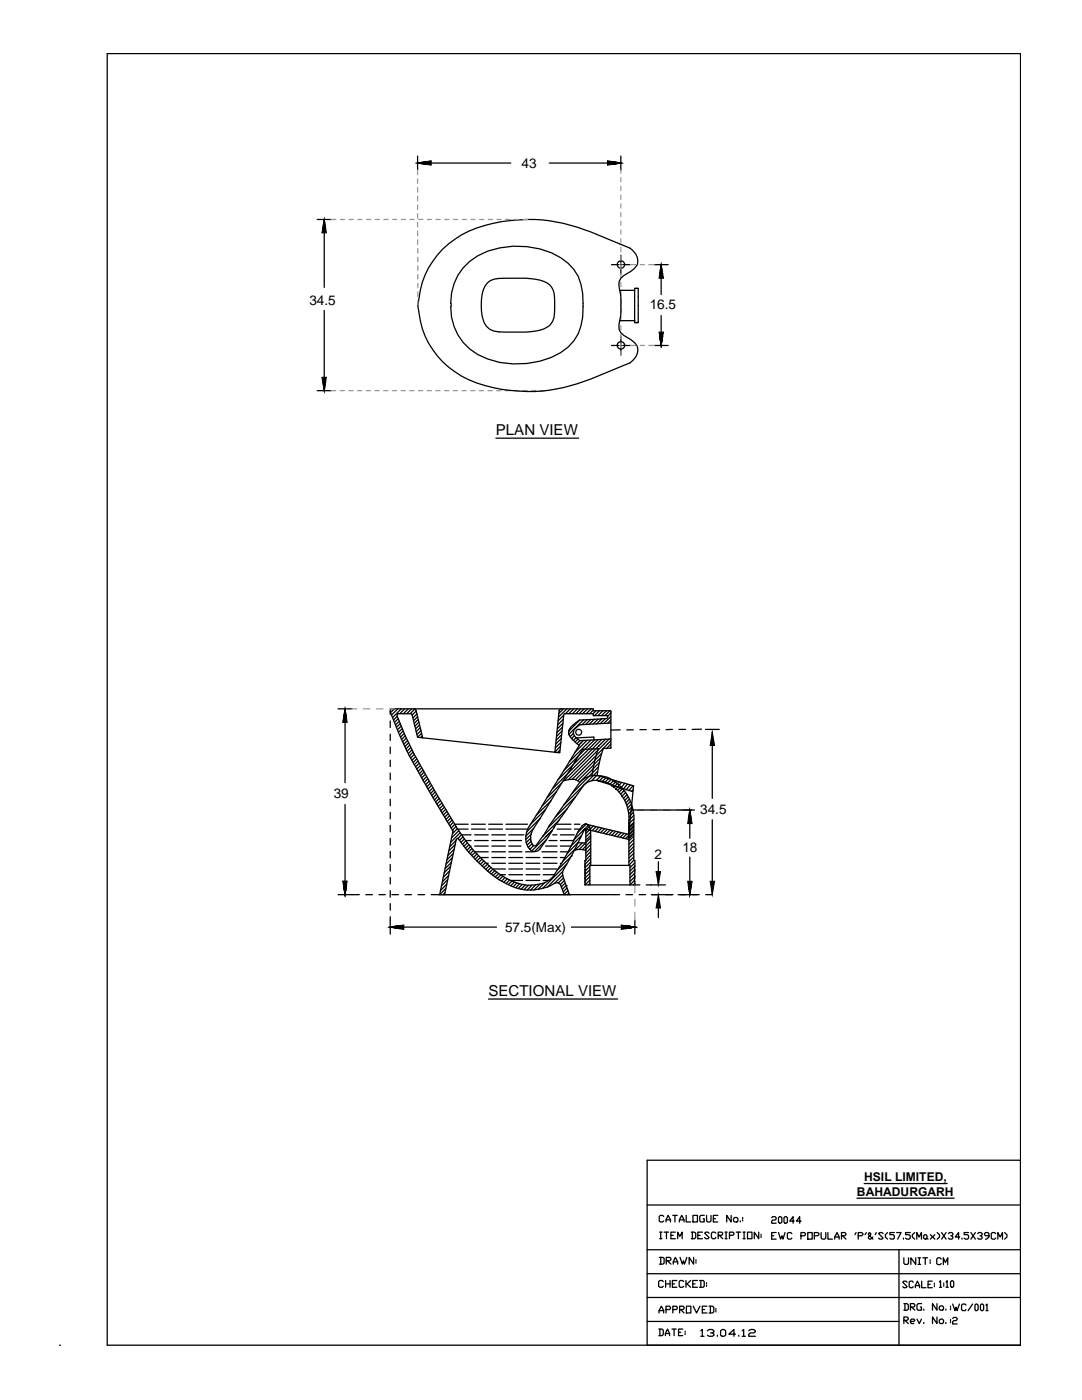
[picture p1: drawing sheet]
<svg xmlns="http://www.w3.org/2000/svg" width="216mm" height="279mm" viewBox="0 0 216 279" stroke-linecap="round" stroke-linejoin="round" font-family="sans-serif">
<defs><g id="words">
<g font-size="3">
<text x="98.9" y="86.8">PLAN VIEW</text>
<text x="97.5" y="198.7">SECTIONAL VIEW</text>
</g>
<g font-size="2.7">
<text x="104.1" y="33.4">43</text>
<text x="61.7" y="60.9">34.5</text>
<text x="129.6" y="61.7">16.5</text>
<text x="66.6" y="159.2">39</text>
<text x="139.7" y="162.4">34.5</text>
<text x="130.6" y="171.5">2</text>
<text x="136.2" y="170.1">18</text>
<text x="100.8" y="186">57.5(Max)</text>
</g>
<g font-size="2.4">
<text x="171" y="238.6">BAHADURGARH</text>
<text x="172.4" y="235.7">HSIL LIMITED,</text>
</g>
</g></defs>
<!-- layer: 0 -->
<g fill="none" stroke="#000" stroke-width=".25">
<path d="M21.4 10.7h182.2v257.8h-182.2zM83.3 31.1v2.8M83.4 32.5h18.5M109.6 32.5h14.3M123.9 31.1v2.8M63.3 43.8h2.8M64.7 43.8v13.5M88.3 49.7a22.7 22.7 0 0 1 15.2-5.8 30.3 30.3 0 0 1 14.4 2.4l5.7 2.4a4.8 4.8 0 0 1 3.3 2 2.32 2.32 0 0 1-1 3.4l-1.5 .9a2.17 2.17 0 0 0-.8 2.6 20.5 20.5 0 0 1-.1 7.5v.7l.4 .6 .5 .5a4.5 4.5 0 0 1 2.8 2.5 3 3 0 0 1-1.5 3 80.6 80.6 0 0 1-13.3 5 30.9 30.9 0 0 1-20.3-2.3 17.3 17.3 0 0 1-8.7-14.1 17.2 17.2 0 0 1 4.9-11.3zM97.3 56.5a4.6 4.6 0 0 1 3.6-1 26 26 0 0 1 6.9 .4 3.5 3.5 0 0 1 2.9 4.1v1.8a3.7 3.7 0 0 1-3.8 4.3 39.4 39.4 0 0 1-8.4 0 4 4 0 0 1-2.4-4.1 7.7 7.7 0 0 1 1.2-5.5zM122 52.8h1.5M123.6 57.9h3M123.8 52.8h.2"/>
<path d="M123.9 51v1.4M123.9 52.7v.2M123.9 53.2v1.5M124.3 52.8h1.5M126.6 57.6h.8M126.6 57.9v6.1M127.4 57.6h-.8v.3M127.4 57.6v6.8h-.8v-.4M130.6 52.8h2.7M131.9 52.8v6M63.3 78h2.8M64.7 62v16"/>
<path d="M89.9 60.6a11 11 0 0 1 9.8-11.1 16.3 16.3 0 0 1 13.6 3 8.5 8.5 0 0 1 3 6 23.2 23.2 0 0 1-.4 6.6 9.1 9.1 0 0 1-5.9 6.2 17.7 17.7 0 0 1-14.7-.5 10.7 10.7 0 0 1-5.4-9.6M90 60.6v.6M122 68.9h1.5M123.6 64h3M123.8 68.9h.2M123.9 67.1v1.5M123.9 68.8v.3M123.9 69.4v1.5M124.3 68.9h1.5M126.6 64.4h.8M130.6 68.9h2.7M131.9 63v5.9"/>
<path d="M98.9 87.4h16.6M67.5 141.5h2.7M68.8 141.5v14.7M77.9 142.1a86.8 86.8 0 0 0 8 16.3l4.5 7.4M77.9 141.9v.7M77.9 143.9v1.3M77.9 146.5v1.3M77.9 149.1v1.3M77.9 151.7v1.3M77.9 154.3v1.3M77.9 156.9v1.3M77.9 159.5v1.3"/>
<path d="M78.3 141.5h40.1v.3h3.3l-1 1M78.3 141.4l-.4 .2v.4M78.7 141.5l-.8 .7M79.2 142.8l1.6 3.9a186.8 186.8 0 0 0 12 20.9 31.3 31.3 0 0 0 7.8 7.4 9.2 9.2 0 0 0 7.4 1.4M79.3 142.9l-.8 .8M79.4 141.5l-1.3 1.2M79.5 143.4l-.8 .8M79.5 142.4h2.4M79.5 142.4l-.2 .1v.3M79.7 143.9l-.8 .8M79.9 144.4l-.8 .7M80.1 141.5l-1.8 1.7"/>
<path d="M80.1 144.9l-.8 .8M80.3 145.4l-.8 .7M80.4 145.9l-.7 .7M80.7 146.4l-.8 .7M80.7 141.5l-.9 .9M80.9 146.8l-.8 .8M81.1 147.3l-.8 .8M81.3 147.8l-.7 .7M81.5 141.5l-1 .9M81.5 148.3l-.7 .7M81.7 148.7l-.7 .8M82 142.4l.2 .2"/>
<path d="M82 149.2l-.8 .7M82.1 141.5l-.9 .9M82.2 149.7l-.7 .7M82.2 142.6l1.1 4.5M82.4 150.1l-.7 .8M82.6 141.5h.2l.2 .3 1.3 5.5M82.6 150.6l-.7 .7M82.8 141.5l-1 .9M82.9 151l-.7 .8M83 141.9l-.8 .8M83.2 151.5l-.8 .7M83.2 142.5l-.8 .8"/>
<path d="M83.3 147.1l28 3.1 .4-.5M83.3 143l-.8 .8M83.4 151.9l-.8 .7M83.5 143.6l-.9 .8M83.6 144.1l-.8 .8M83.6 152.3l-.7 .8M83.7 144.7l-.8 .8M83.8 145.2l-.8 .8M83.9 152.8l-.7 .7M84 145.8l-.8 .8M84.1 146.3l-.8 .8M84.1 153.2l-.7 .8"/>
<path d="M84.3 146.9l-.3 .3M84.4 153.7l-.7 .7M84.6 154.1l-.7 .7M84.9 154.5l-.8 .8M85.1 155l-.7 .7M85.4 155.4l-.8 .8M85.6 155.9l-.7 .7M85.9 156.3l-.8 .7M86.1 156.7l-.7 .8M86.4 157.2l-.7 .7M86.6 157.6l-.7 .8M86.8 158.1l-.6 .7"/>
<path d="M87.1 158.5l-.7 .7M87.3 158.9l-.6 .8M87.6 159.4l-.7 .7M87.9 159.8l-.7 .7M110 159.8l-3 2.9M111 158l-2.9 2.9M111.8 149l-1.1 1.1M111.9 148.2l-1.1 1.1M112 147.4l-1.1 1.1M112.1 141.5h-.3l-.2 .4-.9 8.2 1 .1 .8-7.5M112.1 146.6l-1.1 1.1M112.1 156.2l-3 3"/>
<path d="M112.2 145.9l-1.1 1.1M112.2 145.1l-1.1 1.1M112.3 155.9l.7-.2a2.32 2.32 0 0 1 2.7 .5l-6.2 8.8M112.3 144.3l-1.1 1.1M112.4 143.6l-1.1 1M112.5 142.8l-1.1 1.1M112.5 141.5l-1 .9M112.7 142.4h5.7v.4h2.6M112.8 142.4l-.3 .2M113.1 141.5l-1.7 1.6M113.8 141.5l-1 .9M113.8 153.4h.1"/>
<path d="M114.4 146.4l-.6 .6M114.5 141.5l-1 .9M114.6 152.2l1.7-2.7 3.1-.1a25.7 25.7 0 0 0-1.3 5.4M114.6 146.8l-.5 .6M114.9 159l-4.1 4.1M114.9 147.2l-.5 .6M115 147.3l3.5-.2v.5M115 151.5l-7.2 11.8M115.2 141.5l-1 .9M115.3 147.5l-.6 .6M115.7 143.7l-2.2 2.2 .1-.2M115.7 147.8l-.6 .6"/>
<path d="M115.9 141.5l-1 .9M116.4 147.8l-.9 .9M116.4 143.7l-2.9 2.8h.1M116.6 141.5l-1 .9M117.2 143.6l-1.1 1M117.2 147.7l-2.5 2.5M117.2 141.5l-.9 .9M117.9 143.6l-1 1M117.9 147.7l-4.3 4.3M118 141.5l-1 .9M118.4 141.7l-.7 .7M118.6 143.5l-1 1.1"/>
<path d="M118.6 147.6l-6.1 6.2M118.9 141.8l-.6 .6M119.1 154.7l-1.1 1.1M119.1 155.8l7.2 2.2M119.2 155.8l2.1 .5M119.2 155.8h-1a3.1 3.1 0 0 0-1.7 .9l-6 8.6M119.2 154l-6.7 6.7M119.3 154.8l7.1 2-1 9.7M119.3 154.8a6.2 6.2 0 0 1 4.7 2.4 9.2 9.2 0 0 1 2.5 6.3M119.3 154.8a4 4 0 0 0-3.6 1.3M119.4 143.5l-1.1 1M119.4 147.6l-8 8"/>
<path d="M119.4 153.1l-5.3 5.3M119.5 152.3l-3.8 3.8M119.6 141.8l-1 1M119.8 151.3l-4.5 4.5M119.8 154.9l-.8 .9M120 150.4l-5.2 5.2M120.1 143.5l-1 1M120.1 147.6l-9.8 9.8M120.3 141.8l-1 1M120.3 155.1l-.7 .7M120.4 149.4l-6.2 6.1M120.4 149.3a24.6 24.6 0 0 0-1.2 5.5"/>
<path d="M120.8 143.4l-1 1M120.8 155.3l-.6 .6M120.8 147.5l-8.3 8.3M121 143.4l-5.4 .3-.7 .5a2.44 2.44 0 0 0-1.4 2.3l.2 .3a5.7 5.7 0 0 0 1.9 1.9l-10 16.3M121 141.8l-1 1M121 142.8l.3 .2M121.2 143v.2M121.3 143.1l-.3 .3M121.3 156.3a8.2 8.2 0 0 1 4.2 7.2v9.2M121.5 155.3l-.8 .8M121.6 147.5l-8.2 8.1M121.7 141.8l.2 .2"/>
<path d="M121.9 144.3l-6.2 .3-.8 .7a1.12 1.12 0 0 0 0 1.8l.8 .7M121.9 142.3l-.7 .7M121.9 147.5l-6.2 .3M121.9 143l-1.4 1.4M121.9 148.5l-.8 .8M121.9 147.8l-1.5 1.6M121.9 149.2l-.1 .1M121.9 155.6l-.7 .7M121.9 142.1v7.2l-1.5 .1M121.9 143.7l-.6 .6M122.5 155.7l-.9 .9M123 155.9l-1 1"/>
<path d="M123.5 156l-1.1 1.2M123.8 145.7h-1.9M123.8 157.1l-.6 .7M124 156.2l-1.2 1.4M124.2 157.4l-.7 .7M124.5 157.8l-.7 .7M124.6 156.3l-.8 1.1M124.8 158.2l-.7 .8M125.1 145.7h1.3M125.1 158.6l-.7 .7M125.2 156.5l-.9 1.1M125.4 159l-.8 .8"/>
<path d="M125.6 159.5l-.7 .8M125.7 156.7l-.8 1M125.8 160l-.8 .7M126.3 157.6l-.3 .3M126.3 156.8l-.9 1M127.7 145.6h1.3M130.3 145.6h1.3M134.2 145.6h-1.3M135.5 145.6h1.3M140 145.5l-1.9 .1M140.8 145.6h2.7M142.1 146.1v13.2"/>
<path d="M67.5 178.5h4.2M68.8 160.6v17.9M73 178.5h1.3M75.6 178.5h1.3M77.9 162.1v1.3M77.9 164.7v1.3M77.9 167.3v1.3M77.9 169.9v1.3M77.9 172.5v1.3M77.9 175.1v1.3M77.9 177.7v1.4M78.2 178.5h1.3"/>
<path d="M80.8 178.5h1.3M83.4 178.5h1.3M86 178.5h37.6M88.2 160.3l-.8 .6M88.4 160.7l-.7 .7M88.7 161.1l-.8 .7M88.8 178.2l-.4 .3M88.9 161.5l-.7 .7M89.2 176.4l-1.3 1.3M89.2 162l-.8 .7M89.3 175.5l-1.2 1.3M89.4 162.4l-.7 .7"/>
<path d="M89.5 174.7l-1.2 1.3M89.7 162.8l-.7 .8M89.7 173.8l-1.3 1.3M89.9 172.9l-1.3 1.3M89.9 163.3l-.7 .7M90.1 172.1l-1.3 1.2M90.2 163.7l-.7 .7M90.3 171.2l-1.3 1.3M90.4 166l-2.7 12.5 1.3-1.2M90.4 165.8v.2M90.4 170.3l-1.2 1.3M90.4 164.1l-.6 .7"/>
<path d="M90.6 169.4l-1.2 1.3M90.7 164.5h2.7M90.7 164.5l-.7 .8M90.8 168.6l-1.3 1.2M91 167.7l-1.2 1.3M91 165l-.7 .7M91.2 165.4l-.9 1M91.3 165.5h2.1M91.5 167.5a27.3 27.3 0 0 0 9.4 8.8 9.4 9.4 0 0 0 9.7 0M91.5 167.4a.28 .28 0 0 0-.3-.1 .28 .28 0 0 0-.2 .2l-2.3 11M91.5 165.8l-1.4 1.4M91.8 166.2l-1.9 1.9"/>
<path d="M92.4 167l-.7 .7M92.7 167.4l-.7 .7M92.9 167.8h1.1M93 167.8l-.7 .7M93.3 168.2l-.7 .7M93.6 168.6l-.7 .7M93.8 168.9h.2M93.9 169l-.7 .7M94 166.6h-1.9l-.8 .8M94.1 165.5h2.7M94.1 164.5h2.7M94.2 169.4l-.7 .6"/>
<path d="M94.5 169.7l-.7 .7M94.7 168.9h2.7M94.7 166.6h2.7M94.7 167.8h2.7M94.8 170h2.6M94.8 170.1l-.7 .7M95.2 170.4l-.7 .7M95.5 170.8l-.7 .7M96.2 171.5l-.7 .7M96.5 171.8l-.6 .7M96.9 172.2l-.7 .6M97 172.3h.4"/>
<path d="M97.3 172.5l-.8 .7M97.4 171.1h-1.5l-.8 .7M97.5 165.5h2.8M97.5 164.5h2.8M97.6 172.8l-.7 .7M98 173.1l-.7 .7M98.1 168.9h2.8M98.1 170h2.8M98.1 171.1h2.8M98.1 172.3h2.8M98.1 166.6h2.8M98.1 167.8h2.8"/>
<path d="M98.3 173.4h2.6M98.4 173.5l-.8 .6M98.7 173.8l-.7 .6M99.1 174.1l-.7 .6M99.5 174.4l-.7 .6M99.9 174.6h1M99.9 174.6l-.7 .7M100.3 174.9l-.7 .7M100.8 175.1l-.7 .7M100.9 165.5h4.4M100.9 164.5h4.4M101.2 175.4l-.7 .7"/>
<path d="M101.5 168.9h2.4M101.5 170h2.7M101.5 171.1h2.8M101.5 172.3h2.8M101.5 173.4h2.8M101.5 174.6h2.8M101.5 166.6h3M101.5 167.8h2.6M101.7 175.6l-.7 .7M101.9 175.7h2.4M102.2 175.8l-.8 .8M102.6 176.1l-.7 .7"/>
<path d="M103.1 176.2l-.7 .8M103.6 176.4l-.7 .8M104.2 176.5l-.8 .8M104.8 176.6l-.9 .9M104.9 170h1.5M105 171.1h2.7M105 172.3h2.7M105 173.4h2.7M105 174.6h2.7M105 175.7h2.7M105 168.1l.6 1.3M105.4 176.7l-.9 .9"/>
<path d="M105.6 164.9l-.5 1.2M105.6 169.4a1.29 1.29 0 0 0 2.2 0M105.9 167.3l-.9 .8M106 167.9l-.8 .7M106 166.5l-1.1 1M106.1 168.4l-.7 .7M106.1 176.6l-.9 1.1M106.4 168.8l-.7 .7M106.5 165.3l-1.6 1.6M106.9 176.6l-1.1 1.1M107.8 176.4l-1.2 1.2M107.8 163.3l-2.7 2.7-.2 .9 .1 1.2"/>
<path d="M107.8 163.3l-.7 1a4.4 4.4 0 0 0-1.2 3.3l.4 1M108.1 170h3M108.4 171.1h2.7M108.4 172.3h2.7M108.4 173.4h2.7M108.4 174.6h2.2M108.4 175.7h1.1M108.7 176.1l-1.3 1.4M108.8 167.1l1.4-1.4-4.1 4.1M108.9 168.9h2.2M108.9 161.5l-3.1 3.1M109 167.6l-2.3 2.4"/>
<path d="M109.5 167.8h1.6M109.7 164.7l-1.1 1.9-1.6 2a.46 .46 0 0 1-.7 0M110.3 166.6h.8M110.6 165l-2.8 4.4M110.6 176.3l.8-.1 .5 .5M110.7 174.5l-1.1 1.2-1.6 .7M111.2 165.5h2.7M111.2 164.5h2.7M111.6 163.7l-3.3 3.2M111.8 168.9h2.1M111.8 170h1.5M111.8 171.1h.9"/>
<path d="M111.8 172.3h.3M111.8 166.6h2.8M111.8 167.8h2.7M111.9 176.7l.7 1.8M112.2 174l-3 3M112.3 174.7l1.3 3.8M112.3 174.7l-1.7 1.6M112.4 173.6l-.2 .6 .1 .5M112.5 175.2l-1.1 1M112.6 175.7l-.8 .8M112.7 176.3l-.7 .7M113 176.8h.1"/>
<path d="M113 176.8l-.8 .7M113.1 172.5l-4.8 4.8M113.1 177.2l-.7 .8M113.2 161.4l-3.8 3.7M113.3 177.7l-.8 .8M113.5 178.3l-.3 .2M114 170.9l-2.8 2.8M114 170.8h.1M114 170.8l-1.6 2.8M114.6 169.7l-.6 1.1M114.6 165.5h1.1M114.6 164.5h1.1"/>
<path d="M114.7 169.5l-2.4 2.4M115.1 166.4l-.3 .6a49.9 49.9 0 0 1-4.1 7.5M115.3 168.2l-.7 1.5 .7-.2 1.6 .2M115.3 168.2h1.6M115.3 168.1l-2.1 2.2M115.9 167.1l-.2 .3M116 166.8l-2.1 2.1M116.2 164.8a.87 .87 0 0 1 .9-.3 .87 .87 0 0 1 .6 .8l.2 .7M116.2 168.2l-1.5 1.5M116.2 164.8l-1.1 1.7M116.3 165.8l.5-.4 .1 .6M116.3 165.8v.1"/>
<path d="M116.7 165.4l8.7 2.1v-1M116.7 172.8v3.3M116.7 175.8v.8h11M116.7 171.7v1.4M116.9 165.8v5.9h-.2v.2M116.9 164.5l-1.7 1.7M116.9 165.7l-.1-.1-.2 .1-1.3 2.5M117.7 175.7l-1 .9v-.2M117.7 165.3h.1M117.7 173.6l-.9 .9M117.7 174.3l-1 .9M117.7 174.9l-1 1"/>
<path d="M117.7 176.3l-.3 .3M117.7 172.9l-1 1M117.8 165.4l-.9 1M117.8 166.1l.1 6.6M117.9 172.7h.1M117.9 168.6l-1.1 1.1M117.9 169.3l-1 1M117.9 167.2l-2.4 2.3M117.9 167.9l-1.7 1.7M117.9 170l-1 .9M117.9 170.6l-1 1M117.9 172l-1.1 1.1"/>
<path d="M117.9 171.3l-1.2 1.2M117.9 164.7l-1 1M117.9 166.1l-1 .9M117.9 166.7l-1 1M118.4 164.8l-.8 .8M119 165l-.8 .8M119.5 165.1l-.8 .8M120.1 165.3l-.8 .8M120.6 165.4l-.8 .8M121.2 165.5l-.8 .8M121.8 165.6l-.9 .8M122.3 165.8l-.8 .8"/>
<path d="M122.9 165.9l-.8 .8M123.4 166l-.8 .8M124 166.1l-.8 .9M124.5 166.3l-.8 .8M124.9 178.5h1.3M125.1 166.4l-.8 .8M125.4 166.5l-8.6-2 .6 .2-2.9 2.9M126 161.7h12.6M126 160.5l-.8 .8M126.1 161l-.8 .8M126.3 161.6l-.9 .8M126.4 162.1l-.9 1"/>
<path d="M126.5 163.6v8.1h.2v1.2l-1 .9M126.5 165.5l-1 1M126.5 166.2l-1 1M126.5 164.1l-1 1M126.5 163.4l-1 1M126.5 168.9l-1 1M126.5 169.6l-1 1M126.5 170.3l-1 1M126.5 171l-1 1M126.5 171.7l-1 1M126.5 162.8l-1 .9M126.5 168.3l-1 .9"/>
<path d="M126.5 164.8l-1 1M126.5 166.9l-1 .9M126.5 167.5l-1 1M126.5 165l-1 1M126.5 165.7l-1.7 1.7M126.5 166.4l-1 1M126.5 164.4l-1 .9M126.6 175.7l-.9 .9v-3.9h-8v3.9M126.6 174.3l-.9 .9M126.7 172.8v3.8M126.7 172.2l-1 1M126.7 174.9l-1 1"/>
<path d="M126.7 176.3l-.3 .3M126.7 173.6l-1 .9M127.5 178.5h1.3M129 176.6h3.8M130 178.5h4.3M131.4 172v4.6M131.4 179.7v3.4M135.3 178.5h4.2M137.6 161.7v5.6M137.6 171.1v7.4M142.1 163.6v14.9h-1.3M77.9 185h21.2"/>
<path d="M77.9 180.3v1.3M77.9 183v3.4M97.5 199.4h25.7M114 185h12.7M126.7 183.6v2.8M129.1 231.5h74.5v37h-74.5zM171 239.1h19.4M172.4 236.2h16.6M129.1 258.9h74.5M129.1 254.2h74.5M129.1 249.4h74.5M129.1 240.5h74.5"/>
<path d="M131.6 250.9h.7l.2 .2v1l-.2 .2h-.7M131.6 245.9h.5M131.6 247.2h.5M131.8 245.9v1.3M131.8 250.9v1.4M132.3 255.8l-.2-.2h-.4l-.3 .2v.9l.3 .2h.4l.2-.2M132.4 242.8l-.2-.2h-.4l-.3 .2v.9l.3 .2h.4l.2-.2M132.5 245.9h.9M132.8 255.6v1.3M132.8 256.2h.9M132.9 243.9v-.5l.4-.8 .5 .8v.5M132.9 243.4h.9"/>
<path d="M132.9 251.6h.8l.2-.2v-.3l-.2-.2h-.8v1.4M133 245.9v1.3M133.2 251.6l.7 .7M133.7 255.6v1.3M133.9 246.5h.4M134.2 256.2h.4M134.3 242.6h.8M134.3 252.3v-.5l.5-.9 .4 .9v.5M134.3 251.8h.9M134.7 242.6v1.3M134.8 245.9h-.9v1.3h.9M135.1 255.6h-.9v1.3h.9"/>
<path d="M135.2 247.2v-1.3l.5 .8 .4-.8v1.3M135.6 243.9v-.5l.4-.8 .5 .8v.5M135.6 243.4h.9M135.7 250.9l.5 1.4 .2-.7 .2 .7 .4-1.4M136.4 255.8l-.2-.2h-.5l-.2 .2v.9l.2 .2h.5l.2-.2M136.9 255.6v1.3M136.9 242.6v1.3h.9M137.1 256.2l.7 .7M137.8 255.6l-.7 .6h-.2M137.9 245.9h.7l.2 .2v.9l-.2 .2h-.7M138.1 245.9v1.3M138.2 256.2h.5"/>
<path d="M138.3 242.6h.9v1.3h-.9zM138.4 250.9v1.4l-.9-1.4v1.4M138.9 251.4v.2M138.9 251.8v.3M139.2 255.6h-1v1.3h1M139.2 246.5h.5M139.6 255.6h.7l.2 .2v.9l-.2 .2h-.7M139.8 255.6v1.3M140.2 245.9h-1v1.3h1M140.5 242.6h-.7l-.2 .2v.9l.2 .2h.7v-.7h-.2M141 242.6v1.1l.2 .2h.5l.2-.2v-1.1M141 256v.2"/>
<path d="M141 256.5v.2M141.5 246.1l-.2-.2h-.5l-.2 .2 .9 .9-.2 .2h-.5l-.2-.2M142.3 243.2h.5M142.8 246.1l-.2-.2h-.4l-.2 .2v.9l.2 .2h.4l.2-.2M143.2 242.6h-.9v1.3h.9M143.3 246.5h.7l.2-.4-.2-.2h-.7v1.3M143.5 246.5l.7 .7M144.7 245.9h.4M144.7 247.2h.4M144.9 245.9v1.3M145.6 246.5h.6l.2-.4-.2-.2h-.6v1.3M145.9 242.6v1.3l-.9-1.3v1.3"/>
<path d="M146.6 243h.4l.2 .2v.5l-.2 .2h-.4l-.2-.2v-.5zM146.9 245.9h.9M147.3 245.9v1.3M147.7 243.7v.2M148.2 243v.2M148.2 243.4v.3M148.3 245.9h.4M148.3 247.2h.4M148.5 245.9v1.3M149.2 245.9h.8v1.3h-.8zM151.4 245.9v1.3l-.9-1.3v1.3M151.9 246.3v.2"/>
<path d="M151.9 246.7v.3M154 243l.2-.2h.5l.2 .2v.3l-.2 .2h-.5l-.2 .2v.4h.9M154 246.6h.4M154.9 246h-.9v1.3h.9M155.3 246l.5 1.3 .2-.7 .2 .7 .4-1.3M155.3 243l.2-.2 .5 .2v.9l-.2 .2-.5-.2zM156.4 243l.2-.2h.3l.2 .2v.9l-.2 .2h-.3l-.2-.2zM158 246.2l-.2-.2h-.5l-.2 .2v.9l.2 .2h.5l.2-.2M158.5 243.7h-.9l.7-.9v1.3M159.8 246.6h.7l.2-.4-.2-.2h-.7v1.3M159.8 243.7h-.9l.7-.9v1.3M161.2 246h.9v1.3h-.9z"/>
<path d="M162.5 246.6h.7l.2-.2v-.2l-.2-.2h-.7v1.3M163.8 246v1.1l.3 .2h.4l.3-.2v-1.1M165.2 246v1.3h.9M166.6 247.3v-.4l.4-.9 .4 .9v.4M166.6 246.9h.8M167.9 246.6h.7l.2-.4-.2-.2h-.7v1.3M168.1 246.6l.7 .7M170.8 246l-.2 .4M171.3 246.6h.6l.3-.2v-.2l-.3-.2h-.6v1.3M172.9 246l-.3 .4M174.2 246.9l-.4 .4h-.3l-.2-.2v-.2l.5-.5v-.2l-.3-.2-.2 .4 .9 .9M174.9 246l-.3 .4"/>
<path d="M176.2 246.2l-.2-.2h-.5l-.2 .2 .9 .9-.2 .2h-.5l-.2-.2M177.1 246l-.4 .4v.5l.4 .4M178.4 246h-.8v.4h.6l.2 .2v.5l-.2 .2h-.4l-.2-.2M178.9 246h.9l-.7 1.3M179.4 249.4v19.1M180.3 247.1v.2M180.4 251v1.1l.2 .2h.5l.2-.2v-1.1M181 255.9l-.2-.2h-.4l-.3 .2 .9 .9-.2 .2h-.4l-.3-.2M181.6 246h-.9v.4h.7l.2 .2v.5l-.2 .2h-.5l-.2-.2M182.2 255.9l-.2-.2h-.4l-.2 .2v.9l.2 .2h.4l.2-.2M182.5 246l-.5 .4v.5l.5 .4M182.6 257v-.4l.5-.9 .4 .9v.4"/>
<path d="M182.6 256.6h.9M182.7 251v1.3l-.9-1.3v1.3M182.9 247.3v-1.3l.5 .9 .5-.9v1.3M183.2 251h.5M183.2 252.3h.5M183.4 251v1.3M183.9 255.7v1.3h.9M184.2 251h.9M184.3 246.6l.2-.2 .5 .2v.5l-.2 .2-.5-.2zM184.6 251v1.3M185 247.1l.2 .2M185.2 256.3h.4"/>
<path d="M185.6 251.4v.3M185.6 251.9v.2M185.6 246.4l.9 .9M186 255.7h-.8v1.3h.8M186.5 256.1v.2M186.5 256.6v.2M186.5 246.4l-.9 .9M187 246l.5 .4v.5l-.5 .4M187.5 255.8l.2-.2v1.3M187.5 256.9h.4M187.8 251.3l-.2-.3h-.5l-.2 .3v.9l.2 .2h.5l.2-.2M187.9 246l.9 1.3"/>
<path d="M188.2 252.4v-1.4l.5 1 .4-1v1.4M188.3 256.1v.2M188.3 256.5v.2M188.8 255.8l.2-.2v1.3M188.8 256.9h.4M188.8 246l-.9 1.3M189.2 246.2l.3-.2h.4l.2 .4-.4 .2M189.9 255.6h.2l.2 .2v.9l-.2 .2-.4-.2v-.9zM189.9 246.6l.2 .3-.2 .4h-.4l-.3-.2M191.5 246.9h-.9l.7-.9v1.3M192 247.1v.2M193.3 246h-.9v.4h.7l.2 .2v.5l-.2 .2h-.5l-.2-.2"/>
<path d="M193.7 246l.9 1.3M194.6 246l-.9 1.3M195.1 246.2l.2-.2h.5l.2 .4-.4 .2M195.8 246.6l.2 .3-.2 .4h-.5l-.2-.2M197.3 246.6h-.6l-.3-.2 .3-.4h.4l.2 .2v.7l-.4 .4h-.2M198.7 246.2l-.2-.2h-.5l-.2 .2v.9l.2 .2h.5l.2-.2M199.1 247.3v-1.3l.5 .9 .4-.9v1.3M200.5 246l.4 .4v.5l-.4 .4M11.9 268.5h.1M129.1 263.7h50.3M131.5 265.2h.6l.2 .3v.8l-.2 .3h-.6M131.5 262v-.4l.5-.9 .4 .9v.4"/>
<path d="M131.5 261.6h.9M131.7 265.2v1.4M132.8 266.6v-.5l.4-.9 .4 .9v.5M132.8 266.1h.8M132.9 261.4h.7l.2-.3v-.2l-.2-.2h-.7v1.3M134.1 265.2h.8M134.3 261.4h.6l.2-.3v-.2l-.2-.2h-.6v1.3M134.5 265.2v1.4M135.4 265.9h.4M135.6 261.4h.7l.2-.3v-.2l-.2-.2h-.7v1.3M135.8 261.4l.7 .6M136.2 265.2h-.8v1.4h.8"/>
<path d="M136.7 265.7v.2M136.7 266.1v.2M137 260.7h.9v1.3h-.9zM138.3 260.7l.7 1.3 .7-1.3M139.8 265.6l.3-.3v1.4M139.8 266.7h.7M140.1 261.4h.5M141.1 260.7h-1v1.3h1M141.2 265.6l.3-.3h.6l.4 .3v.2l-.4 .2h-.3M141.5 260.7h.7l.2 .2v.9l-.2 .2h-.7M141.7 260.7v1.3M142.1 266l.4 .3v.2l-.4 .2h-.6l-.3-.2"/>
<path d="M142.8 261.1v.3M142.8 261.6v.2M143.1 266.5v.2M143.8 265.6l.3-.3h.4l.3 .3v.9l-.3 .2h-.4l-.3-.2zM146.7 266.3h-1.3l1-1v1.4M147.4 266.5v.2M148.1 265.6l.3-.3v1.4M148.1 266.7h.6M149.4 265.6l.3-.3h.7l.3 .3v.2l-.3 .2h-.7l-.3 .3v.4h1.3M180.4 260.2h.6l.2 .2v.9l-.2 .2h-.6M180.4 263.5h.6l.2-.2v-.3l-.2-.2h-.6v1.3M180.6 260.2v1.3"/>
<path d="M180.6 263.5l.6 .6M181.7 260.8h.6l.3-.4-.3-.2h-.6v1.3M181.7 263.7h.6l.3-.2-.3-.2h-.4l-.2 .2v.4l.2 .2h.4M181.9 260.8l.7 .7M183 263.3l.4 .8 .5-.8M183.9 260.2h-.7l-.2 .2v.9l.2 .2h.7v-.7h-.2M184.3 261.3v.2M184.3 263.9v.2M187 260.2v1.3l-.9-1.3v1.3M187 262.8v1.3l-.9-1.3v1.3M187.6 260.6h.5l.2 .2v.5l-.2 .2h-.5l-.2-.2v-.5zM187.6 263.3h.5l.2 .2v.4l-.2 .2h-.5l-.2-.2v-.4z"/>
<path d="M188.7 261.3v.2M188.7 263.9v.2M189.7 260.7v.2M189.7 261.1v.3M189.7 263.3v.3M189.7 263.8v.2M190.1 260.3l.5 1.3 .2-.7 .2 .7 .4-1.3M190.1 263.1l.2-.2h.5l.2 .2-.2 .5h-.5l-.2 .2v.4h.9M192.8 260.5l-.3-.2h-.4l-.2 .2v.9l.2 .2h.4l.3-.2M194.1 260.3l-.9 1.3M194.7 260.3l.5 .2v.9l-.2 .2-.5-.2v-.9zM195.6 260.5l.2-.2 .5 .2v.9l-.2 .2-.5-.2z"/>
<path d="M196.7 260.5l.2-.2v1.3M196.7 261.6h.5"/>
<circle cx="123.9" cy="52.8" r=".74"/>
<circle cx="123.9" cy="68.9" r=".74"/>
<circle cx="115.5" cy="146.1" r=".58"/>
</g>
<g fill="#000" stroke="#000" stroke-width=".2">
<path d="M83.3 32.5l1.8-.3v.6zM83.4 32.5l1.7-.3v.6zM83.4 32.5l2.6-.4v.9zM121.2 32.1l2.7 .4-2.7 .5zM64.7 43.8l.4 2.7h-.9zM64.7 43.8l.3 1.8h-.6zM131.9 52.8l.5 2.7h-.9zM131.9 52.8l.3 1.8h-.6zM64.2 75.3h.9l-.4 2.7zM64.4 76.2h.6l-.3 1.8zM64.7 77.8v.2zM131.5 66.3h.9l-.5 2.6z"/>
<path d="M131.9 68.8v.1zM68.8 141.5l.3 1.7h-.5zM68.8 141.7l.3 1.7h-.5zM68.8 141.5l.5 2.7h-.9zM142.1 146.1l.5 2.7h-.9zM68.6 176.6h.5l-.3 1.7zM68.6 176.7h.5l-.3 1.8zM68.4 175.8h.9l-.5 2.7zM130.9 173.9h.9l-.4 2.7zM137.2 175.9h.9l-.5 2.6zM137.6 161.7l.5 2.7h-.9zM137.3 176.8h.6l-.3 1.7z"/>
<path d="M137.6 161.7l.3 1.7h-.6zM137.6 178.4v.1zM141.7 175.9h.9l-.5 2.6zM77.9 185l1.7-.3v.6zM77.9 185l1.8-.3v.6zM78.1 185l1.8-.3v.6zM77.9 185l2.7-.4v.9zM124 184.6l2.6 .4-2.6 .5zM124.9 184.7l1.7 .3-1.7 .3zM124.9 184.7l1.8 .3-1.8 .3zM131.4 178.5l.4 2.7h-.9z"/>
<path d="M122.1 32.2v.6l1.8-.3zM122.1 32.2v.6l1.8-.3z"/>
<path d="M131.6 67.2h.6l-.3 1.7zM131.6 67.2h.6l-.3 1.7z"/>
<path d="M68.6 176.8h.5l-.3 1.7zM68.6 176.8h.5l-.3 1.7z"/>
<path d="M124.9 184.7v.6l1.8-.3zM124.9 184.7v.6l1.8-.3zM124.9 184.7v.6l1.8-.3z"/>
</g>
<g fill="none" stroke="#989898" stroke-width=".25">
<path d="M83.3 33.9v1M83.3 35.7v.9M83.3 37.5v.8M83.3 39.2v.9M123.9 33.9v.7M123.9 35.5v.8M123.9 37.2v.8M123.9 38.9v.9M66.1 43.8h.9M67.9 43.8h.9M69.7 43.8h.8M71.4 43.8h.8"/>
<path d="M73.1 43.8h.9M74.9 43.8h.8M76.6 43.8h.8M78.3 43.8h.9M80.1 43.8h.8M81.8 43.8h.8M83.3 40.9v.9M83.3 42.7v.8M83.3 44.4v.9M83.3 46.1v.9M83.3 47.9v.9M83.4 49.6v.9"/>
<path d="M83.4 51.3v.9M83.4 53.1v.9M83.4 54.8v.9M83.4 56.5v.9M83.4 58.3v.9M83.5 43.8h.9M85.3 43.8h.8M87 43.8h.9M88.7 43.8h.9M90.5 43.8h.8M92.2 43.8h.9M94 43.8h.8"/>
<path d="M95.7 43.8h.8M97.4 43.8h.9M99.2 43.8h.8M100.9 43.8h.8M102.6 43.8h.9M104.4 43.8h.9M123.9 40.7v.8M123.9 42.4v.9M123.9 44.1v.9M123.9 45.9v.8M123.9 47.6v.9M123.9 49.3v.9"/>
<path d="M123.9 51.1v.9M123.9 52.8v.9M123.9 54.6v.8M123.9 56.3v.9M123.9 58v.9M123.9 59.8v.8M125.8 52.8h1M127.7 52.8h.9M129.5 52.8h1.1M66.1 78h.9M67.9 78h.8M69.6 78h.9"/>
<path d="M71.3 78h.9M73.1 78h.8M74.8 78h.9M76.6 78h.8M78.3 78h.8M80 78h.9M81.8 78h.8M83.4 60v1M83.5 78h.8M85.2 78h.9M87 78h.8M88.7 78h.8"/>
<path d="M90.4 78h.9M92.2 78h.8M93.9 78h.9M95.6 78h.9M97.4 78h.8M99.1 78h.9M100.9 78h.8M102.6 78h.8M104.3 78h.9M106.1 78h.8M107.8 78h.9M123.9 61.5v.9"/>
<path d="M123.9 63.2v.9M123.9 65v.9M123.9 66.7v.9M123.9 68.4v.9M123.9 70.2v.7M125.8 68.9h1M127.7 68.9h.9M129.5 68.9h1.1M70.2 141.5h1M72.5 141.5h1.3M75.1 141.5h1.3M77.7 141.5h1"/>
<path d="M126.7 176.6v1.6M126.7 179.5v1.3M127.2 161.7h1.3M129.8 161.7h1.3M132.4 161.7h1.3M135 161.7h1.2M126.7 182.1v1.5"/>
</g>
<use href="#words"/>
</svg>
